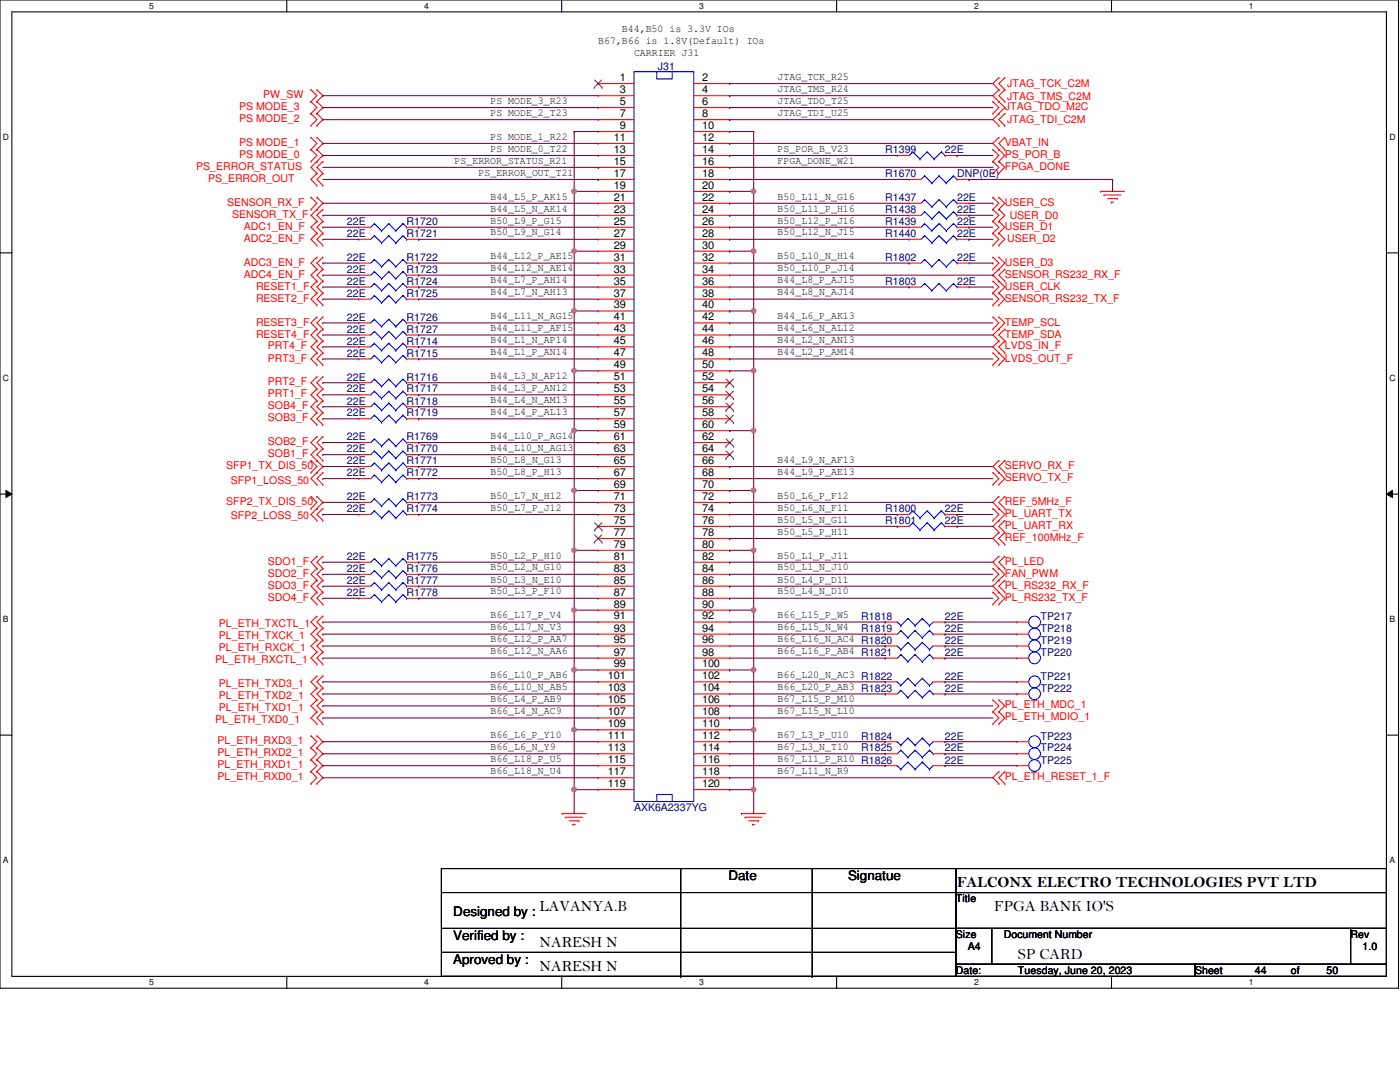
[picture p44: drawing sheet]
<svg xmlns="http://www.w3.org/2000/svg" width="279mm" height="216mm" viewBox="0 0 279 216" stroke-linecap="round" stroke-linejoin="round" font-family="sans-serif">
<defs><g id="words">
<g font-size="3.1">
<text x="191" y="177">FALCONX ELECTRO TECHNOLOGIES PVT LTD</text>
<text x="107.7" y="181.7">LAVANYA.B</text>
<text x="198.4" y="181.7">FPGA BANK IO'S</text>
<text x="107.7" y="188.9">NARESH N</text>
<text x="203.2" y="191.3">SP CARD</text>
<text x="107.7" y="193.7">NARESH N</text>
</g>
<g font-size="2.6">
<text x="145.4" y="175.7">Date</text>
<text x="169.2" y="175.7">Signatue</text>
<text x="90.5" y="182.8">Designed by :</text>
<text x="90.5" y="187.6">Verified by :</text>
<text x="90.5" y="192.4">Aproved by :</text>
</g>
<g font-size="2.2">
<text x="123.7" y="16.2">1</text>
<text x="140.1" y="16.2">2</text>
<text x="123.7" y="18.6">3</text>
<text x="123.7" y="21">5</text>
<text x="123.7" y="23.4">7</text>
<text x="140.1" y="18.6">4</text>
<text x="140.1" y="21">6</text>
<text x="140.1" y="23.4">8</text>
<text x="122.5" y="28.1">11</text>
<text x="123.7" y="25.7">9</text>
<text x="140.1" y="25.7">10</text>
<text x="140.1" y="28.1">12</text>
<text x="122.5" y="30.5">13</text>
<text x="122.5" y="32.9">15</text>
<text x="122.5" y="35.3">17</text>
<text x="140.1" y="30.5">14</text>
<text x="140.1" y="32.9">16</text>
<text x="140.1" y="35.3">18</text>
<text x="122.5" y="37.7">19</text>
<text x="122.5" y="40">21</text>
<text x="140.1" y="37.7">20</text>
<text x="140.1" y="40">22</text>
<text x="122.5" y="42.5">23</text>
<text x="122.5" y="44.8">25</text>
<text x="122.5" y="47.2">27</text>
<text x="140.1" y="42.5">24</text>
<text x="140.1" y="44.8">26</text>
<text x="140.1" y="47.2">28</text>
<text x="122.5" y="49.6">29</text>
<text x="122.5" y="52">31</text>
<text x="140.1" y="49.6">30</text>
<text x="140.1" y="52">32</text>
<text x="122.5" y="54.4">33</text>
<text x="122.5" y="56.8">35</text>
<text x="122.5" y="59.2">37</text>
<text x="140.1" y="54.4">34</text>
<text x="140.1" y="56.8">36</text>
<text x="140.1" y="59.2">38</text>
<text x="122.5" y="61.6">39</text>
<text x="122.5" y="63.9">41</text>
<text x="140.1" y="61.6">40</text>
<text x="140.1" y="63.9">42</text>
<text x="122.5" y="66.3">43</text>
<text x="122.5" y="68.7">45</text>
<text x="122.5" y="71.1">47</text>
<text x="140.1" y="66.3">44</text>
<text x="140.1" y="68.7">46</text>
<text x="140.1" y="71.1">48</text>
<text x="122.5" y="73.5">49</text>
<text x="122.5" y="75.9">51</text>
<text x="140.1" y="73.5">50</text>
<text x="140.1" y="75.9">52</text>
<text x="122.5" y="78.3">53</text>
<text x="122.5" y="80.6">55</text>
<text x="122.5" y="83.1">57</text>
<text x="140.1" y="78.3">54</text>
<text x="140.1" y="80.6">56</text>
<text x="140.1" y="83.1">58</text>
<text x="122.5" y="85.4">59</text>
<text x="122.5" y="87.8">61</text>
<text x="140.1" y="85.4">60</text>
<text x="140.1" y="87.8">62</text>
<text x="122.5" y="90.2">63</text>
<text x="122.5" y="92.6">65</text>
<text x="122.5" y="95">67</text>
<text x="140.1" y="90.2">64</text>
<text x="140.1" y="92.6">66</text>
<text x="140.1" y="95">68</text>
<text x="122.5" y="97.4">69</text>
<text x="122.5" y="99.7">71</text>
<text x="140.1" y="97.4">70</text>
<text x="140.1" y="99.7">72</text>
<text x="122.5" y="102.2">73</text>
<text x="122.5" y="104.5">75</text>
<text x="122.5" y="106.9">77</text>
<text x="140.1" y="102.2">74</text>
<text x="140.1" y="104.5">76</text>
<text x="140.1" y="106.9">78</text>
<text x="122.5" y="109.3">79</text>
<text x="122.5" y="111.7">81</text>
<text x="140.1" y="109.3">80</text>
<text x="140.1" y="111.7">82</text>
<text x="122.5" y="114.1">83</text>
<text x="122.5" y="116.5">85</text>
<text x="122.5" y="118.9">87</text>
<text x="140.1" y="114.1">84</text>
<text x="140.1" y="116.5">86</text>
<text x="140.1" y="118.9">88</text>
<text x="122.5" y="121.2">89</text>
<text x="122.5" y="123.6">91</text>
<text x="140.1" y="121.2">90</text>
<text x="140.1" y="123.6">92</text>
<text x="122.5" y="126">93</text>
<text x="122.5" y="128.4">95</text>
<text x="122.5" y="130.8">97</text>
<text x="140.1" y="126">94</text>
<text x="140.1" y="128.4">96</text>
<text x="140.1" y="130.8">98</text>
<text x="121.3" y="135.6">101</text>
<text x="121.3" y="138">103</text>
<text x="122.5" y="133.2">99</text>
<text x="140.1" y="133.2">100</text>
<text x="140.1" y="135.6">102</text>
<text x="140.1" y="138">104</text>
<text x="121.3" y="140.3">105</text>
<text x="121.3" y="142.7">107</text>
<text x="140.1" y="140.3">106</text>
<text x="140.1" y="142.7">108</text>
<text x="121.3" y="145.1">109</text>
<text x="121.3" y="147.5">111</text>
<text x="121.3" y="149.9">113</text>
<text x="140.1" y="145.1">110</text>
<text x="140.1" y="147.5">112</text>
<text x="140.1" y="149.9">114</text>
<text x="121.3" y="152.3">115</text>
<text x="121.3" y="154.7">117</text>
<text x="140.1" y="152.3">116</text>
<text x="140.1" y="154.7">118</text>
<text x="121.3" y="157.1">119</text>
<text x="140.1" y="157.1">120</text>
</g>
<g font-size="2.1">
<text x="119.4" y="8.8">B67,B66 is 1.8V(Default) IOs</text>
<text x="124.1" y="6.4">B44,B50 is 3.3V IOs</text>
<text x="126.5" y="11.2">CARRIER J31</text>
<text x="155.2" y="16">JTAG_TCK_R25</text>
<text x="97.9" y="20.7">PS MODE_3_R23</text>
<text x="97.9" y="23.1">PS MODE_2_T23</text>
<text x="155.2" y="18.3">JTAG_TMS_R24</text>
<text x="155.2" y="20.7">JTAG_TDO_T25</text>
<text x="155.2" y="23.1">JTAG_TDI_U25</text>
<text x="97.9" y="27.9">PS MODE_1_R22</text>
<text x="90.7" y="32.7">PS_ERROR_STATUS_R21</text>
<text x="95.5" y="35.1">PS_ERROR_OUT_T21</text>
<text x="97.9" y="30.3">PS MODE_0_T22</text>
<text x="155.2" y="30.3">PS_POR_B_V23</text>
<text x="155.2" y="32.7">FPGA_DONE_W21</text>
<text x="97.9" y="39.8">B44_L5_P_AK15</text>
<text x="155.2" y="39.8">B50_L11_N_G16</text>
<text x="97.9" y="42.2">B44_L5_N_AK14</text>
<text x="97.9" y="44.6">B50_L9_P_G15</text>
<text x="97.9" y="47">B50_L9_N_G14</text>
<text x="155.2" y="42.2">B50_L11_P_H16</text>
<text x="155.2" y="44.6">B50_L12_P_J16</text>
<text x="155.2" y="47">B50_L12_N_J15</text>
<text x="97.9" y="51.8">B44_L12_P_AE15</text>
<text x="155.2" y="51.8">B50_L10_N_H14</text>
<text x="97.9" y="54.1">B44_L12_N_AE14</text>
<text x="97.9" y="56.6">B44_L7_P_AH14</text>
<text x="97.9" y="58.9">B44_L7_N_AH13</text>
<text x="155.2" y="56.6">B44_L8_P_AJ15</text>
<text x="155.2" y="54.1">B50_L10_P_J14</text>
<text x="155.2" y="58.9">B44_L8_N_AJ14</text>
<text x="97.9" y="63.7">B44_L11_N_AG15</text>
<text x="155.2" y="63.7">B44_L6_P_AK13</text>
<text x="97.9" y="66.1">B44_L11_P_AF15</text>
<text x="97.9" y="68.5">B44_L1_N_AP14</text>
<text x="97.9" y="70.9">B44_L1_P_AN14</text>
<text x="155.2" y="66.1">B44_L6_N_AL12</text>
<text x="155.2" y="70.9">B44_L2_P_AM14</text>
<text x="155.2" y="68.5">B44_L2_N_AN13</text>
<text x="97.9" y="75.6">B44_L3_N_AP12</text>
<text x="97.9" y="78">B44_L3_P_AN12</text>
<text x="97.9" y="80.4">B44_L4_N_AM13</text>
<text x="97.9" y="82.8">B44_L4_P_AL13</text>
<text x="97.9" y="87.6">B44_L10_P_AG14</text>
<text x="97.9" y="90">B44_L10_N_AG13</text>
<text x="97.9" y="92.4">B50_L8_N_G13</text>
<text x="97.9" y="94.7">B50_L8_P_H13</text>
<text x="155.2" y="92.4">B44_L9_N_AF13</text>
<text x="155.2" y="94.7">B44_L9_P_AE13</text>
<text x="97.9" y="99.5">B50_L7_N_H12</text>
<text x="97.9" y="101.9">B50_L7_P_J12</text>
<text x="155.2" y="99.5">B50_L6_P_F12</text>
<text x="155.2" y="101.9">B50_L6_N_F11</text>
<text x="155.2" y="104.3">B50_L5_N_G11</text>
<text x="155.2" y="106.7">B50_L5_P_H11</text>
<text x="97.9" y="111.5">B50_L2_P_H10</text>
<text x="97.9" y="113.8">B50_L2_N_G10</text>
<text x="155.2" y="113.8">B50_L1_N_J10</text>
<text x="155.2" y="111.5">B50_L1_P_J11</text>
<text x="97.9" y="116.2">B50_L3_N_E10</text>
<text x="97.9" y="118.6">B50_L3_P_F10</text>
<text x="155.2" y="118.6">B50_L4_N_D10</text>
<text x="155.2" y="116.2">B50_L4_P_D11</text>
<text x="97.9" y="123.4">B66_L17_P_V4</text>
<text x="97.9" y="125.8">B66_L17_N_V3</text>
<text x="155.2" y="123.4">B66_L15_P_W5</text>
<text x="155.2" y="125.8">B66_L15_N_W4</text>
<text x="97.9" y="128.2">B66_L12_P_AA7</text>
<text x="97.9" y="130.6">B66_L12_N_AA6</text>
<text x="155.2" y="128.2">B66_L16_N_AC4 R1820</text>
<text x="155.2" y="130.6">B66_L16_P_AB4 R1821</text>
<text x="97.9" y="135.3">B66_L10_P_AB6</text>
<text x="97.9" y="137.7">B66_L10_N_AB5</text>
<text x="155.2" y="137.7">B66_L20_P_AB3 R1823</text>
<text x="155.2" y="135.3">B66_L20_N_AC3 R1822</text>
<text x="97.9" y="140.1">B66_L4_P_AB9</text>
<text x="97.9" y="142.5">B66_L4_N_AC9</text>
<text x="155.2" y="142.5">B67_L15_N_L10</text>
<text x="155.2" y="140.1">B67_L15_P_M10</text>
<text x="97.9" y="147.3">B66_L6_P_Y10</text>
<text x="97.9" y="149.6">B66_L6_N_Y9</text>
<text x="155.2" y="147.3">B67_L3_P_U10</text>
<text x="155.2" y="149.6">B67_L3_N_T10</text>
<text x="97.9" y="152.1">B66_L18_P_U5</text>
<text x="97.9" y="154.4">B66_L18_N_U4</text>
<text x="155.2" y="154.4">B67_L11_N_R9</text>
<text x="155.2" y="152.1">B67_L11_P_R10 R1826</text>
<text x="190.8" y="180">Title</text>
<text x="190.8" y="187.2">Size</text>
<text x="193.1" y="189.6">A4</text>
<text x="200.3" y="187.2">Document Number</text>
<text x="269.5" y="187.2">Rev</text>
<text x="271.9" y="189.6">1.0</text>
<text x="190.8" y="194.4">Date:</text>
<text x="203.2" y="194.4">Tuesday, June 20, 2023</text>
<text x="238.5" y="194.4">Sheet</text>
<text x="250.4" y="194.4">44</text>
<text x="257.6" y="194.4">of</text>
<text x="264.8" y="194.4">50</text>
</g>
<g font-size="2.1" fill="#000080">
<text x="131.3" y="13.9">J31</text>
<text x="176.7" y="35.3">R1670</text>
<text x="176.7" y="30.6">R1399</text>
<text x="188.6" y="30.6">22E</text>
<text x="191" y="35.3">DNP(0E)</text>
<text x="176.7" y="40.1">R1437</text>
<text x="191" y="40.1">22E</text>
<text x="69.2" y="44.9">22E</text>
<text x="69.2" y="47.3">22E</text>
<text x="81.2" y="44.9">R1720</text>
<text x="81.2" y="47.3">R1721</text>
<text x="176.7" y="42.5">R1438</text>
<text x="176.7" y="44.9">R1439</text>
<text x="176.7" y="47.3">R1440</text>
<text x="191" y="42.5">22E</text>
<text x="191" y="44.9">22E</text>
<text x="191" y="47.3">22E</text>
<text x="69.2" y="52.1">22E</text>
<text x="81.2" y="52.1">R1722</text>
<text x="176.7" y="52.1">R1802</text>
<text x="191" y="52.1">22E</text>
<text x="69.2" y="54.4">22E</text>
<text x="69.2" y="56.9">22E</text>
<text x="69.2" y="59.2">22E</text>
<text x="81.2" y="54.4">R1723</text>
<text x="81.2" y="56.9">R1724</text>
<text x="81.2" y="59.2">R1725</text>
<text x="176.7" y="56.9">R1803</text>
<text x="191" y="56.9">22E</text>
<text x="69.2" y="64">22E</text>
<text x="81.2" y="64">R1726</text>
<text x="69.2" y="68.8">22E</text>
<text x="69.2" y="71.2">22E</text>
<text x="69.2" y="66.4">22E</text>
<text x="81.2" y="68.8">R1714</text>
<text x="81.2" y="71.2">R1715</text>
<text x="81.2" y="66.4">R1727</text>
<text x="69.2" y="75.9">22E</text>
<text x="81.2" y="75.9">R1716</text>
<text x="69.2" y="78.3">22E</text>
<text x="69.2" y="80.7">22E</text>
<text x="69.2" y="83.1">22E</text>
<text x="81.2" y="78.3">R1717</text>
<text x="81.2" y="80.7">R1718</text>
<text x="81.2" y="83.1">R1719</text>
<text x="69.2" y="87.9">22E</text>
<text x="81.2" y="87.9">R1769</text>
<text x="69.2" y="90.3">22E</text>
<text x="69.2" y="92.7">22E</text>
<text x="69.2" y="95">22E</text>
<text x="81.2" y="90.3">R1770</text>
<text x="81.2" y="92.7">R1771</text>
<text x="81.2" y="95">R1772</text>
<text x="69.2" y="99.8">22E</text>
<text x="81.2" y="99.8">R1773</text>
<text x="69.2" y="102.2">22E</text>
<text x="81.2" y="102.2">R1774</text>
<text x="176.7" y="102.2">R1800</text>
<text x="176.7" y="104.6">R1801</text>
<text x="188.6" y="102.2">22E</text>
<text x="188.6" y="104.6">22E</text>
<text x="69.2" y="111.8">22E</text>
<text x="81.2" y="111.8">R1775</text>
<text x="69.2" y="116.5">22E</text>
<text x="69.2" y="118.9">22E</text>
<text x="69.2" y="114.1">22E</text>
<text x="81.2" y="116.5">R1777</text>
<text x="81.2" y="118.9">R1778</text>
<text x="81.2" y="114.1">R1776</text>
<text x="171.9" y="123.7">R1818</text>
<text x="188.6" y="123.7">22E</text>
<text x="207.7" y="123.7">TP217</text>
<text x="171.9" y="126.1">R1819</text>
<text x="188.6" y="126.1">22E</text>
<text x="188.6" y="128.5">22E</text>
<text x="188.6" y="130.9">22E</text>
<text x="207.7" y="126.1">TP218</text>
<text x="207.7" y="128.5">TP219</text>
<text x="207.7" y="130.9">TP220</text>
<text x="188.6" y="135.6">22E</text>
<text x="207.7" y="135.6">TP221</text>
<text x="188.6" y="138">22E</text>
<text x="207.7" y="138">TP222</text>
<text x="171.9" y="147.6">R1824</text>
<text x="171.9" y="149.9">R1825</text>
<text x="188.6" y="147.6">22E</text>
<text x="188.6" y="149.9">22E</text>
<text x="207.7" y="147.6">TP223</text>
<text x="207.7" y="149.9">TP224</text>
<text x="188.6" y="152.4">22E</text>
<text x="207.7" y="152.4">TP225</text>
<text x="126.5" y="161.9">AXK6A2337YG</text>
</g>
<g font-size="2.1" fill="#f00">
<text x="201" y="17.4">JTAG_TCK_C2M</text>
<text x="47.8" y="22">PS MODE_3</text>
<text x="52.5" y="19.6">PW_SW</text>
<text x="200.5" y="22">JTAG_TDO_M2C</text>
<text x="201" y="19.9">JTAG_TMS_C2M</text>
<text x="47.8" y="29.2">PS MODE_1</text>
<text x="47.8" y="24.4">PS MODE_2</text>
<text x="200.5" y="29.2">VBAT_IN</text>
<text x="201" y="24.6">JTAG_TDI_C2M</text>
<text x="39.2" y="33.9">PS_ERROR_STATUS</text>
<text x="47.8" y="31.5">PS MODE_0</text>
<text x="200.5" y="33.9">FPGA_DONE</text>
<text x="200.5" y="31.5">PS_POR_B</text>
<text x="41.5" y="36.3">PS_ERROR_OUT</text>
<text x="45.3" y="41.1">SENSOR_RX_F</text>
<text x="200.5" y="41.1">USER_CS</text>
<text x="46.3" y="43.5">SENSOR_TX_F</text>
<text x="48.7" y="45.8">ADC1_EN_F</text>
<text x="200.5" y="45.8">USER_D1</text>
<text x="201.5" y="43.7">USER_D0</text>
<text x="48.7" y="48.3">ADC2_EN_F</text>
<text x="48.7" y="53">ADC3_EN_F</text>
<text x="200.5" y="53">USER_D3</text>
<text x="201" y="48.3">USER_D2</text>
<text x="48.7" y="55.4">ADC4_EN_F</text>
<text x="51.1" y="57.8">RESET1_F</text>
<text x="200.5" y="55.4">SENSOR_RS232_RX_F</text>
<text x="200.5" y="57.8">USER_CLK</text>
<text x="51.1" y="60.2">RESET2_F</text>
<text x="51.1" y="65">RESET3_F</text>
<text x="200.5" y="60.2">SENSOR_RS232_TX_F</text>
<text x="200.5" y="65">TEMP_SCL</text>
<text x="51.1" y="67.4">RESET4_F</text>
<text x="53.5" y="69.7">PRT4_F</text>
<text x="200.5" y="67.4">TEMP_SDA</text>
<text x="200.5" y="69.7">LVDS_IN_F</text>
<text x="53.5" y="72.1">PRT3_F</text>
<text x="53.5" y="76.9">PRT2_F</text>
<text x="200.5" y="72.1">LVDS_OUT_F</text>
<text x="53.5" y="81.7">SOB4_F</text>
<text x="53.5" y="79.3">PRT1_F</text>
<text x="53.5" y="84.1">SOB3_F</text>
<text x="53.5" y="88.9">SOB2_F</text>
<text x="45.1" y="93.6">SFP1_TX_DIS_50</text>
<text x="53.5" y="91.2">SOB1_F</text>
<text x="200.5" y="93.6">SERVO_RX_F</text>
<text x="45.1" y="100.8">SFP2_TX_DIS_50</text>
<text x="46.1" y="96.5">SFP1_LOSS_50</text>
<text x="200.5" y="96">SERVO_TX_F</text>
<text x="200.5" y="100.8">REF_5MHz_F</text>
<text x="46.1" y="103.6">SFP2_LOSS_50</text>
<text x="200.5" y="107.9">REF_100MHz_F</text>
<text x="200.5" y="105.5">PL_UART_RX</text>
<text x="200.5" y="103.2">PL_UART_TX</text>
<text x="53.5" y="112.7">SDO1_F</text>
<text x="200.5" y="112.7">PL_LED</text>
<text x="53.5" y="115.1">SDO2_F</text>
<text x="53.5" y="117.5">SDO3_F</text>
<text x="53.5" y="119.9">SDO4_F</text>
<text x="200.5" y="115.1">FAN_PWM</text>
<text x="200.5" y="119.9">PL_RS232_TX_F</text>
<text x="200.5" y="117.5">PL_RS232_RX_F</text>
<text x="43.7" y="125.1">PL_ETH_TXCTL_1</text>
<text x="43.7" y="129.9">PL_ETH_RXCK_1</text>
<text x="43.7" y="127.5">PL_ETH_TXCK_1</text>
<text x="43" y="132.3">PL_ETH_RXCTL_1</text>
<text x="43.7" y="137.1">PL_ETH_TXD3_1</text>
<text x="43.7" y="139.4">PL_ETH_TXD2_1</text>
<text x="43.7" y="141.9">PL_ETH_TXD1_1</text>
<text x="200.5" y="141.4">PL_ETH_MDC_1</text>
<text x="200.5" y="143.8">PL_ETH_MDIO_1</text>
<text x="43" y="144.2">PL_ETH_TXD0_1</text>
<text x="43.4" y="148.5">PL_ETH_RXD3_1</text>
<text x="43.4" y="150.9">PL_ETH_RXD2_1</text>
<text x="43.4" y="153.3">PL_ETH_RXD1_1</text>
<text x="43.4" y="155.7">PL_ETH_RXD0_1</text>
<text x="200.5" y="155.7">PL_ETH_RESET_1_F</text>
</g>
<g font-size="1.7">
<text x="29.8" y="1.8">5</text>
<text x="84.7" y="1.8">4</text>
<text x="139.5" y="1.8">3</text>
<text x="194.4" y="1.8">2</text>
<text x="249.3" y="1.8">1</text>
<text x=".6" y="27.9">D</text>
<text x="277.3" y="27.9">D</text>
<text x=".6" y="76">C</text>
<text x="277.3" y="76">C</text>
<text x=".6" y="124.2">B</text>
<text x="277.3" y="124.2">B</text>
<text x=".6" y="172.3">A</text>
<text x="277.3" y="172.3">A</text>
<text x="29.8" y="196.6">5</text>
<text x="84.7" y="196.6">4</text>
<text x="139.5" y="196.6">3</text>
<text x="194.4" y="196.6">2</text>
<text x="249.3" y="196.6">1</text>
</g>
</g></defs>
<path d="M0 0h279.1v197.2h-279.1zM2.4 2.4h274.3v192.4h-274.3z" fill="none" stroke="#000" stroke-width=".21"/>
<g fill="#fff">
<path d="M29.8 .3h.9v1.9h-.9z"/>
<path d="M29.8 195.1h.9v1.9h-.9z"/>
</g>
<path d="M57.2 0v2.4M57.2 194.8v2.4" fill="none" stroke="#000" stroke-width=".21"/>
<g fill="#fff">
<path d="M84.7 .3h.9v1.9h-.9z"/>
<path d="M84.7 195.1h.9v1.9h-.9z"/>
</g>
<path d="M112.1 0v2.4M112.1 194.8v2.4" fill="none" stroke="#000" stroke-width=".21"/>
<g fill="#fff">
<path d="M139.5 .3h1v1.9h-1z"/>
<path d="M139.5 195.1h1v1.9h-1z"/>
</g>
<path d="M167 0v2.4M167 194.8v2.4" fill="none" stroke="#000" stroke-width=".21"/>
<g fill="#fff">
<path d="M194.4 .3h.9v1.9h-.9z"/>
<path d="M194.4 195.1h.9v1.9h-.9z"/>
</g>
<path d="M221.8 0v2.4M221.8 194.8v2.4" fill="none" stroke="#000" stroke-width=".21"/>
<g fill="#fff">
<path d="M249.3 .3h.9v1.9h-.9z"/>
<path d="M249.3 195.1h.9v1.9h-.9z"/>
<path d="M.6 26.4h1.2v1.9h-1.2z"/>
<path d="M277.3 26.4h1.2v1.9h-1.2z"/>
<path d="M.6 74.5h1.2v1.9h-1.2z"/>
<path d="M277.3 74.5h1.2v1.9h-1.2z"/>
</g>
<path d="M0 50.5h2.4M276.7 50.5h2.4" fill="none" stroke="#000" stroke-width=".21"/>
<g fill="#fff">
<path d="M.6 122.6h1.1v1.9h-1.1z"/>
<path d="M277.3 122.6h1.1v1.9h-1.1z"/>
</g>
<path d="M0 98.6h2.4M276.7 98.6h2.4" fill="none" stroke="#000" stroke-width=".21"/>
<path d="M1.2 97.9l1.2 .7-1.2 .7zM276.7 98.6l1.2-.7v1.4z" fill="#000"/>
<path d="M1.2 97.9l1.2 .7-1.2 .7zM276.7 98.6l1.2-.7v1.4z" fill="none" stroke="#000" stroke-width=".2"/>
<g fill="#fff">
<path d="M.6 170.7h1.1v1.9h-1.1z"/>
<path d="M277.3 170.7h1.1v1.9h-1.1z"/>
</g>
<g fill="none" stroke="#000" stroke-width=".21">
<path d="M0 146.7h2.4M276.7 146.7h2.4M88.1 173.3h102.7v21.5h-102.7zM88.1 178.1h102.7M135.8 173.3v21.5M162.1 173.3v21.5M190.8 173.3h85.9v4.8h-85.9zM190.8 178.1h85.9v7.2h-85.9zM190.8 178.1h.1M88.1 185.3h102.7M88.1 190h102.7M135.8 194.8h.1"/>
<path d="M162.1 194.8h.1M190.8 185.3h7.1v7.1h-7.1zM190.8 192.4h47.7v2.4h-47.7zM190.8 185.3h.1M190.8 190h.1M197.9 185.3h71.6v7.1h-71.6zM238.5 192.4h38.2v2.4h-38.2zM269.5 185.3h7.2v7.1h-7.2z"/>
</g>
<g fill="none" stroke="#f00" stroke-width=".21">
<path d="M62.1 17.9h.1M62.1 17.9l1.1 1.2-1.1 1.2M63.2 17.9h.1M63.2 17.9l1.2 1.2-1.2 1.2M119.4 16.7h.1M119.4 19.1h.1M119.4 16.7h7.1M119.4 19.1h7.1M138.5 16.7h7.1M138.5 19.1h7.1M145.6 16.7h.1M145.6 19.1h.1"/>
<path d="M199.3 17.9h.1M199.3 15.5h.1M199.3 17.9l-1.1 1.2 1.1 1.2M199.3 15.5l-1.1 1.2 1.1 1.2M200.5 17.9h.1M200.5 15.5h.1M200.5 17.9l-1.2 1.2 1.2 1.2M200.5 15.5l-1.2 1.2 1.2 1.2M62.1 29.8h.1M62.1 32.2h.1M62.1 27.4h.1M62.1 22.6h.1"/>
<path d="M62.1 25.1h.1M62.1 20.3h.1M62.1 39.4h.1M62.1 29.8l1.1 1.2-1.1 1.2M62.1 27.4l1.1 1.2-1.1 1.2M62.1 22.6l1.1 1.3-1.1 1.2M62.1 20.3l1.1 1.2-1.1 1.1M62.1 39.4l1.1 1.2-1.1 1.2M63.2 32.2h.1M63.2 29.8h.1M63.2 27.4h.1M63.2 25.1h.1"/>
<path d="M63.2 22.6h.1M63.2 20.3h.1M63.2 39.4h.1M63.2 34.6h.1M63.2 37h.1M63.2 29.8l1.2 1.2-2.3 2.4 1.1 1.2M63.2 27.4l1.2 1.2-1.2 1.2M63.2 22.6l1.2 1.3-1.2 1.2M63.2 20.3l1.2 1.2-1.2 1.1M63.2 39.4l1.2 1.2-1.2 1.2M63.2 34.6l-1.1 1.2 1.1 1.2M64.4 32.2h.1"/>
<path d="M64.4 34.6h.1M64.4 37h.1M64.4 32.2l-1.2 1.2 1.2 1.2M64.4 34.6l-1.2 1.2 1.2 1.2M119.4 21.5h.1M119.4 23.9h.1M119.4 26.2h.1M119.4 28.6h.1M119.4 31h.1M119.4 33.4h.1M119.4 35.8h.1M119.4 38.2h.1"/>
<path d="M119.4 38.2h7.1M119.4 21.5h7.1M119.4 23.9h7.1M119.4 26.2h7.1M119.4 28.6h7.1M119.4 31h7.1M119.4 33.4h7.1M119.4 35.8h7.1M138.5 38.2h7.1M138.5 21.5h7.1M138.5 23.9h7.1M138.5 26.2h7.1"/>
<path d="M138.5 28.6h7.1M138.5 31h7.1M138.5 33.4h7.1M138.5 35.8h7.1M145.6 21.5h.1M145.6 23.9h.1M145.6 26.2h.1M145.6 28.6h.1M145.6 31h.1M145.6 33.4h.1M145.6 35.8h.1M145.6 38.2h.1"/>
<path d="M179.1 31h.1M179.1 31h2.3M181.4 35.8h.1M181.4 35.8h2.4M188.6 31h2.4M191 31h.1M191 35.8h2.4M193.4 35.8h.1M198.2 34.6h.1M198.2 32.2h.1M198.2 29.8h.1M198.2 39.4h.1"/>
<path d="M198.2 22.6h.1M198.2 20.3h.1M198.2 32.2l1.1 1.2-1.1 1.2M198.2 29.8l1.1 1.2-1.1 1.2M198.2 39.4l1.1 1.2-1.1 1.2M198.2 20.3l1.1 1.2-1.1 1.1M199.3 20.3h.1M199.3 22.6h.1M199.3 25.1h.1M199.3 34.6h.1M199.3 32.2h.1M199.3 27.4h.1"/>
<path d="M199.3 29.8h.1M199.3 39.4h.1M199.3 22.6l-1.1 1.3 1.1 1.2M199.3 32.2l1.2 1.2-1.2 1.2M199.3 27.4l-1.1 1.2 1.1 1.2M199.3 29.8l1.2 1.2-1.2 1.2M199.3 39.4l1.2 1.2-1.2 1.2M199.3 20.3l1.2 1.2-1.2 1.1M200.5 20.3h.1M200.5 25.1h.1M200.5 22.6h.1M200.5 29.8h.1"/>
<path d="M200.5 27.4h.1M200.5 22.6l-1.2 1.3 1.2 1.2M200.5 27.4l-1.2 1.2 1.2 1.2M219.6 38.2h.1M219.6 38.2h4.8M220.3 38.9h.1M220.3 38.9h3.4M221.1 39.6h1.9M223 39.6h.1M62.1 41.8h.1M63.2 41.8h.1M63.2 44.2h.1"/>
<path d="M63.2 46.5h.1M63.2 48.9h.1M63.2 51.3h.1M63.2 53.7h.1M63.2 56.1h.1M63.2 58.5h.1M63.2 41.8l-1.1 1.2 1.1 1.2M63.2 44.2l-1.1 1.1 1.1 1.2M63.2 46.5l-1.1 1.3 1.1 1.1M63.2 51.3l-1.1 1.2 1.1 1.2M63.2 53.7l-1.1 1.2 1.1 1.2M63.2 56.1l-1.1 1.2 1.1 1.2"/>
<path d="M63.2 58.5l-1.1 1.2 1.1 1.2M64.4 41.8h.1M64.4 44.2h.1M64.4 46.5h.1M64.4 48.9h.1M64.4 51.3h.1M64.4 53.7h.1M64.4 56.1h.1M64.4 58.5h.1M64.4 41.8l-1.2 1.2 1.2 1.2M64.4 44.2l-1.2 1.1 1.2 1.2M64.4 46.5l-1.2 1.3 1.2 1.1"/>
<path d="M64.4 51.3l-1.2 1.2 1.2 1.2M64.4 53.7l-1.2 1.2 1.2 1.2M64.4 56.1l-1.2 1.2 1.2 1.2M64.4 58.5l-1.2 1.2 1.2 1.2M71.6 52.5h.1M71.6 54.9h.1M71.6 45.3h.1M71.6 47.8h.1M71.6 57.3h.1M71.6 59.7h.1M71.6 52.5h2.4M71.6 57.3h2.4"/>
<path d="M71.6 54.9h2.4M71.6 45.3h2.4M71.6 47.8h2.4M71.6 59.7h2.4M81.2 52.5h2.4M81.2 57.3h2.4M81.2 54.9h2.4M81.2 45.3h2.4M81.2 47.8h2.4M81.2 59.7h2.4M83.6 52.5h.1M83.6 54.9h.1"/>
<path d="M83.6 45.3h.1M83.6 47.8h.1M83.6 57.3h.1M83.6 59.7h.1M119.4 40.6h.1M119.4 43h.1M119.4 45.3h.1M119.4 47.8h.1M119.4 50.1h.1M119.4 52.5h.1M119.4 54.9h.1M119.4 57.3h.1"/>
<path d="M119.4 59.7h.1M119.4 52.5h7.1M119.4 40.6h7.1M119.4 57.3h7.1M119.4 54.9h7.1M119.4 43h7.1M119.4 45.3h7.1M119.4 47.8h7.1M119.4 50.1h7.1M119.4 59.7h7.1M138.5 52.5h7.1M138.5 40.6h7.1"/>
<path d="M138.5 57.3h7.1M138.5 54.9h7.1M138.5 43h7.1M138.5 45.3h7.1M138.5 47.8h7.1M138.5 50.1h7.1M138.5 59.7h7.1M145.6 40.6h.1M145.6 43h.1M145.6 45.3h.1M145.6 47.8h.1M145.6 50.1h.1"/>
<path d="M145.6 52.5h.1M145.6 54.9h.1M145.6 57.3h.1M145.6 59.7h.1M181.4 40.6h.1M181.4 57.3h.1M181.4 43h.1M181.4 45.3h.1M181.4 47.8h.1M181.4 52.5h.1M181.4 52.5h2.4M181.4 40.6h2.4"/>
<path d="M181.4 57.3h2.4M181.4 43h2.4M181.4 45.3h2.4M181.4 47.8h2.4M191 52.5h2.4M191 40.6h2.4M191 57.3h2.4M191 43h2.4M191 45.3h2.4M191 47.8h2.4M193.4 40.6h.1M193.4 57.3h.1"/>
<path d="M193.4 43h.1M193.4 45.3h.1M193.4 47.8h.1M193.4 52.5h.1M198.2 58.5h.1M198.2 41.8h.1M198.2 44.2h.1M198.2 46.5h.1M198.2 48.9h.1M198.2 51.3h.1M198.2 53.7h.1M198.2 56.1h.1"/>
<path d="M198.2 58.5l1.1 1.2-1.1 1.2M198.2 41.8l1.1 1.2-1.1 1.2M198.2 44.2l1.1 1.1-1.1 1.2M198.2 46.5l1.1 1.3-1.1 1.1M198.2 51.3l1.1 1.2-1.1 1.2M198.2 56.1l1.1 1.2-1.1 1.2M199.3 58.5h.1M199.3 41.8h.1M199.3 44.2h.1M199.3 46.5h.1M199.3 48.9h.1M199.3 51.3h.1"/>
<path d="M199.3 53.7h.1M199.3 56.1h.1M199.3 58.5l1.2 1.2-1.2 1.2M199.3 41.8l1.2 1.2-1.2 1.2M199.3 44.2l1.2 1.1-1.2 1.2M199.3 46.5l1.2 1.3-1.2 1.1M199.3 51.3l1.2 1.2-1.2 1.2M199.3 53.7l-1.1 1.2 2.3 2.4-1.2 1.2M200.5 56.1h.1M200.5 53.7h.1M200.5 53.7l-1.2 1.2 1.2 1.2M221.8 40.3h.1"/>
<path d="M221.8 40.3h.4M63.2 60.9h.1M63.2 63.2h.1M63.2 65.7h.1M63.2 68h.1M63.2 80h.1M63.2 70.4h.1M63.2 72.8h.1M63.2 75.2h.1M63.2 77.6h.1M63.2 63.2l-1.1 1.2 1.1 1.3M63.2 65.7l-1.1 1.1 1.1 1.2"/>
<path d="M63.2 80l-1.1 1.2 1.1 1.1M63.2 68l-1.1 1.2 1.1 1.2M63.2 70.4l-1.1 1.2 1.1 1.2M63.2 75.2l-1.1 1.2 1.1 1.2M63.2 77.6l-1.1 1.2 1.1 1.2M64.4 60.9h.1M64.4 63.2h.1M64.4 65.7h.1M64.4 68h.1M64.4 80h.1M64.4 70.4h.1M64.4 72.8h.1"/>
<path d="M64.4 75.2h.1M64.4 77.6h.1M64.4 63.2l-1.2 1.2 1.2 1.3M64.4 65.7l-1.2 1.1 1.2 1.2M64.4 80l-1.2 1.2 1.2 1.1M64.4 68l-1.2 1.2 1.2 1.2M64.4 70.4l-1.2 1.2 1.2 1.2M64.4 75.2l-1.2 1.2 1.2 1.2M64.4 77.6l-1.2 1.2 1.2 1.2M71.6 69.2h.1M71.6 71.6h.1M71.6 64.4h.1"/>
<path d="M71.6 66.8h.1M71.6 76.4h.1M71.6 78.8h.1M71.6 69.2h2.4M71.6 71.6h2.4M71.6 64.4h2.4M71.6 66.8h2.4M71.6 76.4h2.4M71.6 78.8h2.4M81.2 69.2h2.4M81.2 71.6h2.4M81.2 64.4h2.4"/>
<path d="M81.2 66.8h2.4M81.2 76.4h2.4M81.2 78.8h2.4M83.6 69.2h.1M83.6 71.6h.1M83.6 64.4h.1M83.6 66.8h.1M83.6 76.4h.1M83.6 78.8h.1M119.4 62.1h.1M119.4 64.4h.1M119.4 66.8h.1"/>
<path d="M119.4 69.2h.1M119.4 71.6h.1M119.4 74h.1M119.4 76.4h.1M119.4 78.8h.1M119.4 69.2h7.1M119.4 71.6h7.1M119.4 62.1h7.1M119.4 64.4h7.1M119.4 66.8h7.1M119.4 74h7.1M119.4 76.4h7.1"/>
<path d="M119.4 78.8h7.1M138.5 69.2h7.1M138.5 71.6h7.1M138.5 62.1h7.1M138.5 64.4h7.1M138.5 66.8h7.1M138.5 74h7.1M138.5 76.4h7.1M138.5 78.8h7.1M145.6 62.1h.1M145.6 64.4h.1M145.6 66.8h.1"/>
<path d="M145.6 69.2h.1M145.6 71.6h.1M145.6 74h.1M145.6 76.4h.1M145.6 78.8h.1M198.2 60.9h.1M198.2 65.7h.1M198.2 63.2h.1M198.2 72.8h.1M198.2 70.4h.1M198.2 63.2l1.1 1.2-1.1 1.3M198.2 70.4l1.1 1.2-1.1 1.2"/>
<path d="M199.3 65.7h.1M199.3 68h.1M199.3 60.9h.1M199.3 70.4h.1M199.3 63.2h.1M199.3 72.8h.1M199.3 65.7l-1.1 1.1 1.1 1.2M199.3 68l-1.1 1.2 1.1 1.2M199.3 63.2l1.2 1.2-1.2 1.3M199.3 70.4l1.2 1.2-1.2 1.2M200.5 68h.1M200.5 65.7h.1"/>
<path d="M200.5 70.4h.1M200.5 65.7l-1.2 1.1 1.2 1.2M200.5 68l-1.2 1.2 1.2 1.2M62.1 91.9h.1M62.1 94.3h.1M62.1 99.1h.1M62.1 91.9l1.1 1.2-1.1 1.2M62.1 99.1l1.1 1.1-1.1 1.3M63.2 82.3h.1M63.2 84.8h.1M63.2 87.1h.1M63.2 89.5h.1"/>
<path d="M63.2 91.9h.1M63.2 94.3h.1M63.2 96.7h.1M63.2 99.1h.1M63.2 82.3l-1.1 1.3 1.1 1.2M63.2 87.1l-1.1 1.2 1.1 1.2M63.2 89.5l-1.1 1.2 2.3 2.4-1.2 1.2M63.2 94.3l-1.1 1.2 1.1 1.2M63.2 99.1l1.2 1.1-1.2 1.3M64.4 82.3h.1M64.4 84.8h.1M64.4 87.1h.1"/>
<path d="M64.4 89.5h.1M64.4 91.9h.1M64.4 94.3h.1M64.4 96.7h.1M64.4 82.3l-1.2 1.3 1.2 1.2M64.4 87.1l-1.2 1.2 1.2 1.2M64.4 89.5l-1.2 1.2 1.2 1.2M64.4 94.3l-1.2 1.2 1.2 1.2M71.6 88.3h.1M71.6 90.7h.1M71.6 81.2h.1M71.6 93.1h.1"/>
<path d="M71.6 83.6h.1M71.6 95.5h.1M71.6 81.2h2.4M71.6 83.6h2.4M71.6 88.3h2.4M71.6 90.7h2.4M71.6 93.1h2.4M71.6 95.5h2.4M81.2 81.2h2.4M81.2 83.6h2.4M81.2 88.3h2.4M81.2 90.7h2.4"/>
<path d="M81.2 93.1h2.4M81.2 95.5h2.4M83.6 88.3h.1M83.6 90.7h.1M83.6 81.2h.1M83.6 93.1h.1M83.6 83.6h.1M83.6 95.5h.1M119.4 81.2h.1M119.4 83.6h.1M119.4 85.9h.1M119.4 88.3h.1"/>
<path d="M119.4 90.7h.1M119.4 93.1h.1M119.4 95.5h.1M119.4 97.9h.1M119.4 81.2h7.1M119.4 83.6h7.1M119.4 85.9h7.1M119.4 88.3h7.1M119.4 90.7h7.1M119.4 93.1h7.1M119.4 95.5h7.1M119.4 97.9h7.1"/>
<path d="M138.5 81.2h7.1M138.5 83.6h7.1M138.5 85.9h7.1M138.5 88.3h7.1M138.5 90.7h7.1M138.5 93.1h7.1M138.5 95.5h7.1M138.5 97.9h7.1M145.6 81.2h.1M145.6 83.6h.1M145.6 85.9h.1M145.6 88.3h.1"/>
<path d="M145.6 90.7h.1M145.6 93.1h.1M145.6 95.5h.1M145.6 97.9h.1M198.2 96.7h.1M198.2 94.3h.1M198.2 94.3l1.1 1.2-1.1 1.2M199.3 91.9h.1M199.3 94.3h.1M199.3 96.7h.1M199.3 99.1h.1M199.3 91.9l-1.1 1.2 1.1 1.2"/>
<path d="M199.3 94.3l1.2 1.2-1.2 1.2M199.3 99.1l-1.1 1.1 1.1 1.3M200.5 94.3h.1M200.5 91.9h.1M200.5 99.1h.1M200.5 91.9l-1.2 1.2 1.2 1.2M200.5 99.1l-1.2 1.1 1.2 1.3M62.1 101.5h.1M63.2 111h.1M63.2 113.4h.1M63.2 115.8h.1M63.2 118.2h.1"/>
<path d="M63.2 101.5h.1M63.2 103.8h.1M63.2 111l-1.1 1.2 1.1 1.2M63.2 113.4l-1.1 1.2 1.1 1.2M63.2 115.8l-1.1 1.2 1.1 1.2M63.2 118.2l-1.1 1.2 1.1 1.2M63.2 101.5l-1.1 1.2 1.1 1.1M64.4 111h.1M64.4 113.4h.1M64.4 115.8h.1M64.4 118.2h.1M64.4 101.5h.1"/>
<path d="M64.4 103.8h.1M64.4 111l-1.2 1.2 1.2 1.2M64.4 113.4l-1.2 1.2 1.2 1.2M64.4 115.8l-1.2 1.2 1.2 1.2M64.4 118.2l-1.2 1.2 1.2 1.2M64.4 101.5l-1.2 1.2 1.2 1.1M71.6 100.2h.1M71.6 102.7h.1M71.6 117h.1M71.6 119.4h.1M71.6 112.2h.1M71.6 114.6h.1"/>
<path d="M71.6 102.7h2.4M71.6 100.2h2.4M71.6 112.2h2.4M71.6 114.6h2.4M71.6 117h2.4M71.6 119.4h2.4M81.2 102.7h2.4M81.2 100.2h2.4M81.2 112.2h2.4M81.2 114.6h2.4M81.2 117h2.4M81.2 119.4h2.4"/>
<path d="M83.6 100.2h.1M83.6 102.7h.1M83.6 117h.1M83.6 119.4h.1M83.6 112.2h.1M83.6 114.6h.1M119.4 100.2h.1M119.4 102.7h.1M119.4 105h.1M119.4 107.4h.1M119.4 109.8h.1M119.4 112.2h.1"/>
<path d="M119.4 114.6h.1M119.4 117h.1M119.4 119.4h.1M119.4 102.7h7.1M119.4 100.2h7.1M119.4 105h7.1M119.4 107.4h7.1M119.4 109.8h7.1M119.4 112.2h7.1M119.4 114.6h7.1M119.4 117h7.1M119.4 119.4h7.1"/>
<path d="M138.5 102.7h7.1M138.5 100.2h7.1M138.5 105h7.1M138.5 107.4h7.1M138.5 109.8h7.1M138.5 112.2h7.1M138.5 114.6h7.1M138.5 117h7.1M138.5 119.4h7.1M145.6 100.2h.1M145.6 102.7h.1M145.6 105h.1"/>
<path d="M145.6 107.4h.1M145.6 109.8h.1M145.6 112.2h.1M145.6 114.6h.1M145.6 117h.1M145.6 119.4h.1M179.1 102.7h.1M179.1 105h.1M179.1 102.7h2.3M179.1 105h2.3M188.6 102.7h2.4M188.6 105h2.4"/>
<path d="M191 102.7h.1M191 105h.1M198.2 115.8h.1M198.2 113.4h.1M198.2 118.2h.1M198.2 103.8h.1M198.2 101.5h.1M198.2 113.4l1.1 1.2-1.1 1.2M198.2 118.2l1.1 1.2-1.1 1.2M198.2 101.5l1.1 1.2-1.1 1.1M199.3 115.8h.1M199.3 113.4h.1"/>
<path d="M199.3 118.2h.1M199.3 101.5h.1M199.3 106.2h.1M199.3 108.6h.1M199.3 103.8h.1M199.3 111h.1M199.3 113.4l1.2 1.2-2.3 2.4 1.1 1.2M199.3 118.2l1.2 1.2-1.2 1.2M199.3 106.2l-1.1 1.2 1.1 1.2M199.3 101.5l1.2 1.2-2.3 2.3 1.1 1.2M199.3 111l-1.1 1.2 1.1 1.2M200.5 118.2h.1"/>
<path d="M200.5 115.8h.1M200.5 101.5h.1M200.5 108.6h.1M200.5 106.2h.1M200.5 103.8h.1M200.5 113.4h.1M200.5 111h.1M200.5 115.8l-1.2 1.2 1.2 1.2M200.5 106.2l-1.2 1.2 1.2 1.2M200.5 103.8l-1.2 1.2 1.2 1.2M200.5 111l-1.2 1.2 1.2 1.2M63.2 127.7h.1"/>
<path d="M63.2 130.1h.1M63.2 132.5h.1M63.2 122.9h.1M63.2 125.3h.1M63.2 134.9h.1M63.2 137.3h.1M63.2 139.7h.1M63.2 120.6h.1M63.2 127.7l-1.1 1.2 1.1 1.2M63.2 130.1l-1.1 1.2 1.1 1.2M63.2 122.9l-1.1 1.2 1.1 1.2M63.2 125.3l-1.1 1.2 1.1 1.2"/>
<path d="M63.2 134.9l-1.1 1.2 1.1 1.2M63.2 137.3l-1.1 1.2 1.1 1.2M63.2 139.7l-1.1 1.1 1.1 1.2M64.4 127.7h.1M64.4 130.1h.1M64.4 132.5h.1M64.4 122.9h.1M64.4 125.3h.1M64.4 134.9h.1M64.4 137.3h.1M64.4 139.7h.1M64.4 120.6h.1"/>
<path d="M64.4 127.7l-1.2 1.2 1.2 1.2M64.4 130.1l-1.2 1.2 1.2 1.2M64.4 122.9l-1.2 1.2 1.2 1.2M64.4 125.3l-1.2 1.2 1.2 1.2M64.4 134.9l-1.2 1.2 1.2 1.2M64.4 137.3l-1.2 1.2 1.2 1.2M64.4 139.7l-1.2 1.1 1.2 1.2M119.4 121.8h.1M119.4 124.1h.1M119.4 126.5h.1M119.4 128.9h.1M119.4 131.3h.1"/>
<path d="M119.4 133.7h.1M119.4 136.1h.1M119.4 138.5h.1M119.4 124.1h7.1M119.4 126.5h7.1M119.4 121.8h7.1M119.4 128.9h7.1M119.4 131.3h7.1M119.4 133.7h7.1M119.4 136.1h7.1M119.4 138.5h7.1M138.5 124.1h7.1"/>
<path d="M138.5 126.5h7.1M138.5 121.8h7.1M138.5 128.9h7.1M138.5 131.3h7.1M138.5 133.7h7.1M138.5 136.1h7.1M138.5 138.5h7.1M145.6 121.8h.1M145.6 124.1h.1M145.6 126.5h.1M145.6 128.9h.1M145.6 131.3h.1"/>
<path d="M145.6 133.7h.1M145.6 136.1h.1M145.6 138.5h.1M176.7 126.5h.1M176.7 136.1h.1M176.7 128.9h.1M176.7 138.5h.1M176.7 131.3h.1M176.7 124.1h.1M176.7 124.1h2.4M176.7 126.5h2.4M176.7 128.9h2.4"/>
<path d="M176.7 131.3h2.4M176.7 136.1h2.4M176.7 138.5h2.4M186.2 124.1h2.4M186.2 126.5h2.4M186.2 128.9h2.4M186.2 131.3h2.4M186.2 136.1h2.4M186.2 138.5h2.4M188.6 126.5h.1M188.6 136.1h.1M188.6 128.9h.1"/>
<path d="M188.6 138.5h.1M188.6 131.3h.1M188.6 124.1h.1M198.2 120.6h.1M198.2 139.7h.1M198.2 139.7l1.1 1.1-1.1 1.2M199.3 120.6h.1M199.3 139.7h.1M199.3 139.7l1.2 1.1-1.2 1.2M202.9 124.1h.1M202.9 126.5h.1M202.9 136.1h.1"/>
<path d="M202.9 128.9h.1M202.9 138.5h.1M202.9 131.3h.1M202.9 124.1h2.4M202.9 126.5h2.4M202.9 128.9h2.4M202.9 131.3h2.4M202.9 136.1h2.4M202.9 138.5h2.4M62.1 146.8h.1M62.1 149.2h.1M62.1 151.6h.1"/>
<path d="M62.1 154h.1M62.1 156.4h.1M62.1 154l1.1 1.2-1.1 1.2M62.1 146.8l1.1 1.2-1.1 1.2M62.1 149.2l1.1 1.2-1.1 1.2M62.1 151.6l1.1 1.2-1.1 1.2M63.2 142h.1M63.2 144.4h.1M63.2 149.2h.1M63.2 146.8h.1M63.2 151.6h.1M63.2 154h.1"/>
<path d="M63.2 156.4h.1M63.2 149.2l1.2 1.2-1.2 1.2M63.2 142l-1.1 1.3 1.1 1.1M63.2 146.8l1.2 1.2-1.2 1.2M63.2 151.6l1.2 1.2-1.2 1.2M63.2 154l1.2 1.2-1.2 1.2M64.4 142h.1M64.4 144.4h.1M64.4 142l-1.2 1.3 1.2 1.1M119.4 140.8h.1M119.4 143.3h.1M119.4 145.6h.1"/>
<path d="M119.4 148h.1M119.4 150.4h.1M119.4 152.8h.1M119.4 155.2h.1M119.4 157.6h.1M119.4 148h7.1M119.4 140.8h7.1M119.4 143.3h7.1M119.4 145.6h7.1M119.4 150.4h7.1M119.4 152.8h7.1M119.4 155.2h7.1"/>
<path d="M119.4 157.6h7.1M138.5 148h7.1M138.5 140.8h7.1M138.5 143.3h7.1M138.5 145.6h7.1M138.5 150.4h7.1M138.5 152.8h7.1M138.5 155.2h7.1M138.5 157.6h7.1M145.6 140.8h.1M145.6 143.3h.1M145.6 145.6h.1"/>
<path d="M145.6 148h.1M145.6 150.4h.1M145.6 152.8h.1M145.6 155.2h.1M145.6 157.6h.1M176.7 148h.1M176.7 150.4h.1M176.7 152.8h.1M176.7 148h2.4M176.7 150.4h2.4M176.7 152.8h2.4M186.2 148h2.4"/>
<path d="M186.2 150.4h2.4M186.2 152.8h2.4M188.6 148h.1M188.6 150.4h.1M188.6 152.8h.1M198.2 142h.1M198.2 144.4h.1M198.2 142l1.1 1.3-1.1 1.1M199.3 154h.1M199.3 156.4h.1M199.3 142h.1M199.3 144.4h.1"/>
<path d="M199.3 154l-1.1 1.2 1.1 1.2M199.3 142l1.2 1.3-1.2 1.1M200.5 156.4h.1M200.5 154h.1M200.5 154l-1.2 1.2 1.2 1.2M202.9 148h.1M202.9 150.4h.1M202.9 152.8h.1M202.9 148h2.4M202.9 150.4h2.4M202.9 152.8h2.4M112.2 162.3h.1"/>
<path d="M112.2 162.3h4.8M112.9 163.1h.1M112.9 163.1h3.3M113.6 163.8h1.9M114.3 164.5h.1M114.3 164.5h.5M115.5 163.8h.1M148 162.3h.1M148 162.3h4.8M148.7 163.1h.1M148.7 163.1h3.4M149.4 163.8h1.9"/>
<path d="M150.2 164.5h.1M150.2 164.5h.4M151.3 163.8h.1"/>
</g>
<g fill="none" stroke="#00f" stroke-width=".21">
<path d="M126.5 14.3h12v145.6h-12zM131.1 14.3v1.4h3.1v-1.4M182.2 30.3h.1M182.2 30.3l-.8 .7M182.2 30.3l1.4 1.4M183.6 31.7h.1M184.5 39.8h.1M184.5 35.1h.1M184.5 39.8l-.7 .8M184.5 39.8l1.5 1.5M184.5 35.1l-.7 .7M184.5 35.1l1.5 1.4"/>
<path d="M185 30.3h.1M185 30.3l-1.4 1.4M185 30.3l1.4 1.4M186 36.5h.1M186.4 31.7h.1M187.4 39.8h.1M187.4 35.1h.1M187.4 39.8l-1.4 1.5M187.4 39.8l1.4 1.5M187.4 35.1l-1.4 1.4M187.4 35.1l1.4 1.4M187.9 30.3h.1"/>
<path d="M187.9 30.3l-1.5 1.4M187.9 30.3l.7 .7M188.6 31h.1M188.8 36.5h.1M190.3 39.8h.1M190.3 35.1h.1M190.3 39.8l-1.5 1.5M190.3 39.8l.7 .8M190.3 35.1l-1.5 1.4M190.3 35.1l.7 .7M191 35.8h.1M74.7 51.8h.1"/>
<path d="M74.7 54.2h.1M74.7 44.6h.1M74.7 47h.1M74.7 56.6h.1M74.7 59h.1M74.7 51.8l-.7 .7M74.7 51.8l1.5 1.4M74.7 54.2l-.7 .7M74.7 54.2l1.5 1.4M74.7 44.6l-.7 .7M74.7 44.6l1.5 1.5M74.7 47l-.7 .8"/>
<path d="M74.7 47l1.5 1.5M74.7 56.6l-.7 .7M74.7 56.6l1.5 1.4M74.7 59l-.7 .7M74.7 59l1.5 1.4M76.2 53.2h.1M76.2 55.6h.1M76.2 46.1h.1M76.2 48.5h.1M76.2 58h.1M77.6 51.8h.1M77.6 54.2h.1"/>
<path d="M77.6 44.6h.1M77.6 47h.1M77.6 56.6h.1M77.6 59h.1M77.6 51.8l-1.4 1.4M77.6 51.8l1.4 1.4M77.6 54.2l-1.4 1.4M77.6 54.2l1.4 1.4M77.6 44.6l-1.4 1.5M77.6 44.6l1.4 1.5M77.6 47l-1.4 1.5M77.6 47l1.4 1.5"/>
<path d="M77.6 56.6l-1.4 1.4M77.6 56.6l1.4 1.4M77.6 59l-1.4 1.4M77.6 59l1.4 1.4M79 53.2h.1M79 55.6h.1M79 46.1h.1M79 48.5h.1M79 58h.1M80.4 51.8h.1M80.4 54.2h.1M80.4 44.6h.1"/>
<path d="M80.4 47h.1M80.4 56.6h.1M80.4 59h.1M80.4 51.8l-1.4 1.4M80.4 51.8l.8 .7M80.4 54.2l-1.4 1.4M80.4 54.2l.8 .7M80.4 44.6l-1.4 1.5M80.4 44.6l.8 .7M80.4 47l-1.4 1.5M80.4 47l.8 .8M80.4 56.6l-1.4 1.4"/>
<path d="M80.4 56.6l.8 .7M80.4 59l-1.4 1.4M80.4 59l.8 .7M81.2 52.5h.1M81.2 54.9h.1M81.2 45.3h.1M81.2 47.8h.1M81.2 57.3h.1M81.2 59.7h.1M184.5 56.6h.1M184.5 42.2h.1M184.5 44.6h.1"/>
<path d="M184.5 47h.1M184.5 51.8h.1M184.5 56.6l-.7 .7M184.5 56.6l1.5 1.4M184.5 42.2l-.7 .8M184.5 42.2l1.5 1.5M184.5 44.6l-.7 .7M184.5 44.6l1.5 1.5M184.5 47l-.7 .8M184.5 47l1.5 1.5M184.5 51.8l-.7 .7M184.5 51.8l1.5 1.4"/>
<path d="M186 41.3h.1M186 58h.1M186 43.7h.1M186 46.1h.1M186 48.5h.1M186 53.2h.1M187.4 56.6h.1M187.4 42.2h.1M187.4 44.6h.1M187.4 47h.1M187.4 51.8h.1M187.4 56.6l-1.4 1.4"/>
<path d="M187.4 56.6l1.4 1.4M187.4 42.2l-1.4 1.5M187.4 42.2l1.4 1.5M187.4 44.6l-1.4 1.5M187.4 44.6l1.4 1.5M187.4 47l-1.4 1.5M187.4 47l1.4 1.5M187.4 51.8l-1.4 1.4M187.4 51.8l1.4 1.4M188.8 41.3h.1M188.8 58h.1M188.8 43.7h.1"/>
<path d="M188.8 46.1h.1M188.8 48.5h.1M188.8 53.2h.1M190.3 56.6h.1M190.3 42.2h.1M190.3 44.6h.1M190.3 47h.1M190.3 51.8h.1M190.3 56.6l-1.5 1.4M190.3 56.6l.7 .7M190.3 42.2l-1.5 1.5M190.3 42.2l.7 .8"/>
<path d="M190.3 44.6l-1.5 1.5M190.3 44.6l.7 .7M190.3 47l-1.5 1.5M190.3 47l.7 .8M190.3 51.8l-1.5 1.4M190.3 51.8l.7 .7M191 40.6h.1M191 57.3h.1M191 43h.1M191 45.3h.1M191 47.8h.1M191 52.5h.1"/>
<path d="M74.7 68.5h.1M74.7 70.9h.1M74.7 63.7h.1M74.7 66.1h.1M74.7 75.6h.1M74.7 78.1h.1M74.7 68.5l-.7 .7M74.7 68.5l1.5 1.4M74.7 70.9l-.7 .7M74.7 70.9l1.5 1.4M74.7 63.7l-.7 .7M74.7 63.7l1.5 1.5"/>
<path d="M74.7 66.1l-.7 .7M74.7 66.1l1.5 1.5M74.7 75.6l-.7 .8M74.7 75.6l1.5 1.5M74.7 78.1l-.7 .7M74.7 78.1l1.5 1.4M76.2 69.9h.1M76.2 72.3h.1M76.2 65.2h.1M76.2 67.6h.1M76.2 77.1h.1M76.2 79.5h.1"/>
<path d="M76.2 60.4h.1M77.6 68.5h.1M77.6 70.9h.1M77.6 63.7h.1M77.6 66.1h.1M77.6 75.6h.1M77.6 78.1h.1M77.6 68.5l-1.4 1.4M77.6 68.5l1.4 1.4M77.6 70.9l-1.4 1.4M77.6 70.9l1.4 1.4M77.6 63.7l-1.4 1.5"/>
<path d="M77.6 63.7l1.4 1.5M77.6 66.1l-1.4 1.5M77.6 66.1l1.4 1.5M77.6 75.6l-1.4 1.5M77.6 75.6l1.4 1.5M77.6 78.1l-1.4 1.4M77.6 78.1l1.4 1.4M79 69.9h.1M79 72.3h.1M79 65.2h.1M79 67.6h.1M79 77.1h.1"/>
<path d="M79 79.5h.1M79 60.4h.1M80.4 68.5h.1M80.4 70.9h.1M80.4 63.7h.1M80.4 66.1h.1M80.4 75.6h.1M80.4 78.1h.1M80.4 68.5l-1.4 1.4M80.4 68.5l.8 .7M80.4 70.9l-1.4 1.4M80.4 70.9l.8 .7"/>
<path d="M80.4 63.7l-1.4 1.5M80.4 63.7l.8 .7M80.4 66.1l-1.4 1.5M80.4 66.1l.8 .7M80.4 75.6l-1.4 1.5M80.4 75.6l.8 .8M80.4 78.1l-1.4 1.4M80.4 78.1l.8 .7M81.2 69.2h.1M81.2 71.6h.1M81.2 64.4h.1M81.2 66.8h.1"/>
<path d="M81.2 76.4h.1M81.2 78.8h.1M74.7 99.5h.1M74.7 87.6h.1M74.7 90h.1M74.7 80.4h.1M74.7 92.4h.1M74.7 82.8h.1M74.7 94.8h.1M74.7 99.5l-.7 .7M74.7 99.5l1.5 1.5M74.7 87.6l-.7 .7"/>
<path d="M74.7 87.6l1.5 1.4M74.7 90l-.7 .7M74.7 90l1.5 1.4M74.7 80.4l-.7 .8M74.7 80.4l1.5 1.5M74.7 92.4l-.7 .7M74.7 92.4l1.5 1.4M74.7 82.8l-.7 .8M74.7 82.8l1.5 1.5M74.7 94.8l-.7 .7M74.7 94.8l1.5 1.4M76.2 89h.1"/>
<path d="M76.2 91.4h.1M76.2 81.9h.1M76.2 93.8h.1M76.2 84.3h.1M76.2 96.2h.1M77.6 99.5h.1M77.6 87.6h.1M77.6 90h.1M77.6 80.4h.1M77.6 92.4h.1M77.6 82.8h.1M77.6 94.8h.1"/>
<path d="M77.6 99.5l-1.4 1.5M77.6 99.5l1.4 1.5M77.6 87.6l-1.4 1.4M77.6 87.6l1.4 1.4M77.6 90l-1.4 1.4M77.6 90l1.4 1.4M77.6 80.4l-1.4 1.5M77.6 80.4l1.4 1.5M77.6 92.4l-1.4 1.4M77.6 92.4l1.4 1.4M77.6 82.8l-1.4 1.5M77.6 82.8l1.4 1.5"/>
<path d="M77.6 94.8l-1.4 1.4M77.6 94.8l1.4 1.4M79 89h.1M79 91.4h.1M79 81.9h.1M79 93.8h.1M79 84.3h.1M79 96.2h.1M80.4 99.5h.1M80.4 87.6h.1M80.4 90h.1M80.4 80.4h.1"/>
<path d="M80.4 92.4h.1M80.4 82.8h.1M80.4 94.8h.1M80.4 99.5l-1.4 1.5M80.4 99.5l.8 .7M80.4 87.6l-1.4 1.4M80.4 87.6l.8 .7M80.4 90l-1.4 1.4M80.4 90l.8 .7M80.4 80.4l-1.4 1.5M80.4 80.4l.8 .8M80.4 92.4l-1.4 1.4"/>
<path d="M80.4 92.4l.8 .7M80.4 82.8l-1.4 1.5M80.4 82.8l.8 .8M80.4 94.8l-1.4 1.4M80.4 94.8l.8 .7M81.2 88.3h.1M81.2 90.7h.1M81.2 81.2h.1M81.2 93.1h.1M81.2 83.6h.1M81.2 95.5h.1M74.7 101.9h.1"/>
<path d="M74.7 116.2h.1M74.7 118.7h.1M74.7 111.5h.1M74.7 113.9h.1M74.7 101.9l-.7 .8M74.7 101.9l1.5 1.5M74.7 116.2l-.7 .8M74.7 116.2l1.5 1.5M74.7 118.7l-.7 .7M74.7 118.7l1.5 1.4M74.7 111.5l-.7 .7M74.7 111.5l1.5 1.4"/>
<path d="M74.7 113.9l-.7 .7M74.7 113.9l1.5 1.4M76.2 101h.1M76.2 103.4h.1M76.2 117.7h.1M76.2 112.9h.1M76.2 115.3h.1M77.6 101.9h.1M77.6 116.2h.1M77.6 118.7h.1M77.6 111.5h.1M77.6 113.9h.1"/>
<path d="M77.6 101.9l-1.4 1.5M77.6 101.9l1.4 1.5M77.6 116.2l-1.4 1.5M77.6 116.2l1.4 1.5M77.6 118.7l-1.4 1.4M77.6 118.7l1.4 1.4M77.6 111.5l-1.4 1.4M77.6 111.5l1.4 1.4M77.6 113.9l-1.4 1.4M77.6 113.9l1.4 1.4M79 101h.1M79 103.4h.1"/>
<path d="M79 117.7h.1M79 112.9h.1M79 115.3h.1M80.4 101.9h.1M80.4 116.2h.1M80.4 118.7h.1M80.4 111.5h.1M80.4 113.9h.1M80.4 101.9l-1.4 1.5M80.4 101.9l.8 .8M80.4 116.2l-1.4 1.5M80.4 116.2l.8 .8"/>
<path d="M80.4 118.7l-1.4 1.4M80.4 118.7l.8 .7M80.4 111.5l-1.4 1.4M80.4 111.5l.8 .7M80.4 113.9l-1.4 1.4M80.4 113.9l.8 .7M81.2 100.2h.1M81.2 102.7h.1M81.2 117h.1M81.2 119.4h.1M81.2 112.2h.1M81.2 114.6h.1"/>
<path d="M182.2 101.9h.1M182.2 104.3h.1M182.2 101.9l-.8 .8M182.2 101.9l1.4 1.5M182.2 104.3l-.8 .7M182.2 104.3l1.4 1.4M183.6 103.4h.1M183.6 105.7h.1M185 101.9h.1M185 104.3h.1M185 101.9l-1.4 1.5M185 101.9l1.4 1.5"/>
<path d="M185 104.3l-1.4 1.4M185 104.3l1.4 1.4M186.4 103.4h.1M186.4 105.7h.1M187.9 101.9h.1M187.9 104.3h.1M187.9 101.9l-1.5 1.5M187.9 101.9l.7 .8M187.9 104.3l-1.5 1.4M187.9 104.3l.7 .7M188.6 102.7h.1M188.6 105h.1"/>
<path d="M76.2 120.1h.1M79 120.1h.1M179.1 136.1h.1M179.1 128.9h.1M179.1 124.1h.1M179.1 136.1l.7 .7M179.1 128.9l.7 .7M179.1 124.1l.7 .7M179.8 125.8h.1M179.8 136.8h.1M179.8 129.6h.1M179.8 137.8h.1"/>
<path d="M179.8 130.6h.1M179.8 124.8h.1M179.8 125.8l-.7 .7M179.8 125.8l1.4 1.5M179.8 137.8l-.7 .7M179.8 137.8l1.4 1.4M179.8 130.6l-.7 .7M179.8 130.6l1.4 1.4M181.2 127.3h.1M181.2 135.3h.1M181.2 128.2h.1M181.2 139.2h.1"/>
<path d="M181.2 132h.1M181.2 123.4h.1M181.2 135.3l1.4 1.5M181.2 135.3l-1.4 1.5M181.2 128.2l1.4 1.4M181.2 128.2l-1.4 1.4M181.2 123.4l1.4 1.4M181.2 123.4l-1.4 1.4M182.6 125.8h.1M182.6 136.8h.1M182.6 129.6h.1M182.6 137.8h.1"/>
<path d="M182.6 130.6h.1M182.6 124.8h.1M182.6 125.8l-1.4 1.5M182.6 125.8l1.5 1.5M182.6 137.8l-1.4 1.4M182.6 137.8l1.5 1.4M182.6 130.6l-1.4 1.4M182.6 130.6l1.5 1.4M184.1 127.3h.1M184.1 135.3h.1M184.1 128.2h.1M184.1 139.2h.1"/>
<path d="M184.1 132h.1M184.1 123.4h.1M184.1 135.3l1.4 1.5M184.1 135.3l-1.5 1.5M184.1 128.2l1.4 1.4M184.1 128.2l-1.5 1.4M184.1 123.4l1.4 1.4M184.1 123.4l-1.5 1.4M185.5 125.8h.1M185.5 136.8h.1M185.5 129.6h.1M185.5 137.8h.1"/>
<path d="M185.5 130.6h.1M185.5 124.8h.1M185.5 125.8l-1.4 1.5M185.5 125.8l.7 .7M185.5 137.8l-1.4 1.4M185.5 137.8l.7 .7M185.5 130.6l-1.4 1.4M185.5 130.6l.7 .7M186.2 126.5h.1M186.2 138.5h.1M186.2 131.3h.1M186.2 136.1l-.7 .7"/>
<path d="M186.2 128.9l-.7 .7M186.2 124.1l-.7 .7M131.1 159.9v-1.4h3.1v1.4M179.1 148h.1M179.1 152.8h.1M179.1 148l.7 .7M179.1 152.8l.7 .7M179.8 148.7h.1M179.8 149.7h.1M179.8 153.5h.1M179.8 149.7l-.7 .7M179.8 149.7l1.4 1.4"/>
<path d="M181.2 147.3h.1M181.2 151.1h.1M181.2 152.1h.1M181.2 147.3l1.4 1.4M181.2 147.3l-1.4 1.4M181.2 152.1l1.4 1.4M181.2 152.1l-1.4 1.4M182.6 148.7h.1M182.6 149.7h.1M182.6 153.5h.1M182.6 149.7l-1.4 1.4M182.6 149.7l1.5 1.4"/>
<path d="M184.1 147.3h.1M184.1 151.1h.1M184.1 152.1h.1M184.1 147.3l1.4 1.4M184.1 147.3l-1.5 1.4M184.1 152.1l1.4 1.4M184.1 152.1l-1.5 1.4M185.5 148.7h.1M185.5 149.7h.1M185.5 153.5h.1M185.5 149.7l-1.4 1.4M185.5 149.7l.7 .7"/>
<path d="M186.2 150.4h.1M186.2 148l-.7 .7M186.2 152.8l-.7 .7"/>
<circle cx="206.5" cy="136.1" r="1.18"/>
<circle cx="206.5" cy="131.3" r="1.18"/>
<circle cx="206.5" cy="124.1" r="1.18"/>
<circle cx="206.5" cy="138.4" r="1.17"/>
<circle cx="206.5" cy="126.5" r="1.17"/>
<circle cx="206.5" cy="128.9" r="1.17"/>
<circle cx="206.5" cy="148" r="1.18"/>
<circle cx="206.5" cy="150.4" r="1.17"/>
<circle cx="206.5" cy="152.8" r="1.17"/>
</g>
<g fill="none" stroke="#804000" stroke-width=".2">
<path d="M118.6 17.4h.1M118.7 16l1.4 1.4M120.1 16l-1.5 1.4M120.1 17.4h.1M144.9 77.1h.1M144.9 79.5h.1M144.9 75.6l1.5 1.5M144.9 78.1l1.5 1.4M146.3 75.6l-1.4 1.5M146.3 78.1l-1.4 1.4M146.4 77.1h.1M146.4 79.5h.1"/>
<path d="M144.9 81.9h.1M144.9 84.3h.1M144.9 89.1h.1M144.9 91.5h.1M144.9 80.4l1.5 1.5M144.9 82.8l1.5 1.5M144.9 87.6l1.5 1.5M144.9 90l1.5 1.5M146.3 80.4l-1.4 1.5M146.3 82.8l-1.4 1.5M146.3 87.6l-1.4 1.5M146.3 90l-1.4 1.5"/>
<path d="M146.4 81.9h.1M146.4 84.3h.1M146.4 89.1h.1M146.4 91.5h.1M118.6 105.8h.1M118.6 108.2h.1M118.7 104.3l1.4 1.5M118.7 106.7l1.4 1.5M120.1 104.3l-1.5 1.5M120.1 106.7l-1.5 1.5M120.1 105.8h.1M120.1 108.2h.1"/>
</g>
<path d="M145.6 16.7h.1M145.6 19.1h.1M145.6 16.7h52.6M145.6 19.1h52.6M114.6 26.2h.1M114.6 26.2h4.8M114.6 26.2v12M145.6 21.5h.1M145.6 23.9h.1M145.6 21.5h52.6M145.6 23.9h52.6" fill="none" stroke="#800040" stroke-width=".21"/>
<circle cx="114.6" cy="38.2" r=".45" fill="#f0f"/>
<circle cx="114.6" cy="38.2" r=".45" fill="none" stroke="#f0f" stroke-width=".21"/>
<path d="M145.6 26.2h.1M145.6 26.2h4.8M150.4 26.2h.1M150.4 26.2v12" fill="none" stroke="#800040" stroke-width=".21"/>
<circle cx="150.4" cy="38.2" r=".45" fill="#f0f"/>
<circle cx="150.4" cy="38.2" r=".45" fill="none" stroke="#f0f" stroke-width=".21"/>
<path d="M114.6 38.2h.1M114.6 38.2h4.8M114.6 38.2v23.9M145.6 38.2h.1M145.6 38.2h4.8M150.4 38.2h.1M150.4 38.2v11.9M114.6 50.1h.1M114.6 50.1h4.8" fill="none" stroke="#800040" stroke-width=".21"/>
<circle cx="114.6" cy="62" r=".45" fill="#f0f"/>
<circle cx="114.6" cy="62" r=".45" fill="none" stroke="#f0f" stroke-width=".21"/>
<circle cx="114.6" cy="50.1" r=".45" fill="#f0f"/>
<circle cx="114.6" cy="50.1" r=".45" fill="none" stroke="#f0f" stroke-width=".21"/>
<path d="M145.6 50.1h.1M145.6 50.1h4.8M150.4 50.1h.1M150.4 50.1v12" fill="none" stroke="#800040" stroke-width=".21"/>
<circle cx="150.4" cy="62" r=".45" fill="#f0f"/>
<circle cx="150.4" cy="62" r=".45" fill="none" stroke="#f0f" stroke-width=".21"/>
<circle cx="150.4" cy="50.1" r=".45" fill="#f0f"/>
<circle cx="150.4" cy="50.1" r=".45" fill="none" stroke="#f0f" stroke-width=".21"/>
<path d="M114.6 62.1h.1M114.6 74h.1M114.6 62.1h4.8M114.6 62.1v23.8M114.6 74h4.8M145.6 62.1h.1M145.6 62.1h4.8M150.4 62.1h.1M150.4 62.1v11.9" fill="none" stroke="#800040" stroke-width=".21"/>
<circle cx="114.6" cy="85.9" r=".45" fill="#f0f"/>
<circle cx="114.6" cy="85.9" r=".45" fill="none" stroke="#f0f" stroke-width=".21"/>
<circle cx="114.6" cy="74" r=".45" fill="#f0f"/>
<circle cx="114.6" cy="74" r=".45" fill="none" stroke="#f0f" stroke-width=".21"/>
<path d="M145.6 74h.1M145.6 74h4.8M150.4 74h.1M150.4 74v11.9" fill="none" stroke="#800040" stroke-width=".21"/>
<circle cx="150.4" cy="85.9" r=".45" fill="#f0f"/>
<circle cx="150.4" cy="85.9" r=".45" fill="none" stroke="#f0f" stroke-width=".21"/>
<circle cx="150.4" cy="74" r=".45" fill="#f0f"/>
<circle cx="150.4" cy="74" r=".45" fill="none" stroke="#f0f" stroke-width=".21"/>
<path d="M114.6 85.9h.1M114.6 97.9h.1M114.6 85.9h4.8M114.6 85.9v23.9M114.6 97.9h4.8M145.6 85.9h.1M145.6 85.9h4.8M150.4 85.9h.1M150.4 85.9v12" fill="none" stroke="#800040" stroke-width=".21"/>
<circle cx="114.6" cy="109.8" r=".45" fill="#f0f"/>
<circle cx="114.6" cy="109.8" r=".45" fill="none" stroke="#f0f" stroke-width=".21"/>
<circle cx="114.6" cy="97.8" r=".45" fill="#f0f"/>
<circle cx="114.6" cy="97.8" r=".45" fill="none" stroke="#f0f" stroke-width=".21"/>
<path d="M145.6 97.9h.1M145.6 97.9h4.8M150.4 97.9h.1M150.4 97.9v11.9" fill="none" stroke="#800040" stroke-width=".21"/>
<circle cx="150.4" cy="109.8" r=".45" fill="#f0f"/>
<circle cx="150.4" cy="109.8" r=".45" fill="none" stroke="#f0f" stroke-width=".21"/>
<circle cx="150.4" cy="97.8" r=".45" fill="#f0f"/>
<circle cx="150.4" cy="97.8" r=".45" fill="none" stroke="#f0f" stroke-width=".21"/>
<path d="M114.6 109.8h.1M114.6 109.8h4.8M114.6 109.8v23.9M145.6 109.8h.1M145.6 109.8h4.8M150.4 109.8h.1M150.4 109.8v12M114.6 121.8h.1M114.6 121.8h4.8" fill="none" stroke="#800040" stroke-width=".21"/>
<circle cx="114.6" cy="133.7" r=".45" fill="#f0f"/>
<circle cx="114.6" cy="133.7" r=".45" fill="none" stroke="#f0f" stroke-width=".21"/>
<circle cx="114.6" cy="121.7" r=".45" fill="#f0f"/>
<circle cx="114.6" cy="121.7" r=".45" fill="none" stroke="#f0f" stroke-width=".21"/>
<path d="M145.6 121.8h.1M145.6 121.8h4.8M150.4 121.8h.1M150.4 121.8v11.9" fill="none" stroke="#800040" stroke-width=".21"/>
<circle cx="150.4" cy="133.7" r=".45" fill="#f0f"/>
<circle cx="150.4" cy="133.7" r=".45" fill="none" stroke="#f0f" stroke-width=".21"/>
<circle cx="150.4" cy="121.7" r=".45" fill="#f0f"/>
<circle cx="150.4" cy="121.7" r=".45" fill="none" stroke="#f0f" stroke-width=".21"/>
<path d="M114.6 133.7h.1M114.6 133.7h4.8M114.6 133.7v23.9M145.6 133.7h.1M145.6 133.7h4.8M150.4 133.7h.1M150.4 133.7v11.9M114.6 145.6h.1M114.6 145.6h4.8" fill="none" stroke="#800040" stroke-width=".21"/>
<circle cx="114.6" cy="157.5" r=".45" fill="#f0f"/>
<circle cx="114.6" cy="157.5" r=".45" fill="none" stroke="#f0f" stroke-width=".21"/>
<circle cx="114.6" cy="145.6" r=".45" fill="#f0f"/>
<circle cx="114.6" cy="145.6" r=".45" fill="none" stroke="#f0f" stroke-width=".21"/>
<path d="M145.6 145.6h.1M145.6 145.6h4.8M150.4 145.6h.1M150.4 145.6v12" fill="none" stroke="#800040" stroke-width=".21"/>
<circle cx="150.4" cy="157.5" r=".45" fill="#f0f"/>
<circle cx="150.4" cy="157.5" r=".45" fill="none" stroke="#f0f" stroke-width=".21"/>
<circle cx="150.4" cy="145.6" r=".45" fill="#f0f"/>
<circle cx="150.4" cy="145.6" r=".45" fill="none" stroke="#f0f" stroke-width=".21"/>
<g fill="none" stroke="#800040" stroke-width=".21">
<path d="M64.4 19.1h.1M64.4 19.1h55M64.4 21.5h.1M64.4 23.9h.1M64.4 28.6h.1M64.4 31h.1M64.4 21.5h55M64.4 23.9h55M64.4 28.6h55M64.4 31h55M64.4 33.4h55M64.4 35.8h55"/>
<path d="M119.4 33.4h.1M119.4 35.8h.1M145.6 33.4h.1M145.6 31h.1M145.6 28.6h.1M145.6 35.8h.1M145.6 28.6h52.6M145.6 31h33.5M145.6 33.4h52.6M145.6 35.8h35.8M191 31h.1M191 31h7.2"/>
<path d="M193.4 35.8h.1M193.4 35.8h28.6M222 35.8h.1M222 35.8v2.4M64.4 40.6h.1M64.4 43h.1M64.4 45.3h.1M64.4 47.8h.1M64.4 52.5h.1M64.4 54.9h.1M64.4 57.3h.1M64.4 59.7h.1"/>
<path d="M64.4 40.6h55M64.4 43h55M64.4 47.8h7.2M64.4 45.3h7.2M64.4 52.5h7.2M64.4 57.3h7.2M64.4 54.9h7.2M64.4 59.7h7.2M83.6 45.3h.1M83.6 47.8h.1M83.6 54.9h.1M83.6 52.5h.1"/>
<path d="M83.6 57.3h.1M83.6 59.7h.1M83.6 47.8h35.8M83.6 45.3h35.8M83.6 52.5h35.8M83.6 57.3h35.8M83.6 54.9h35.8M83.6 59.7h35.8M145.6 40.6h.1M145.6 43h.1M145.6 47.8h.1M145.6 45.3h.1"/>
<path d="M145.6 59.7h.1M145.6 40.6h35.8M145.6 43h35.8M145.6 47.8h35.8M145.6 45.3h35.8M145.6 52.5h35.8M145.6 57.3h35.8M145.6 54.9h52.6M145.6 59.7h52.6M181.4 52.5h.1M181.4 57.3h.1M193.4 43h.1"/>
<path d="M193.4 45.3h.1M193.4 47.8h.1M193.4 40.6h4.8M193.4 43h4.8M193.4 47.8h4.8M193.4 45.3h4.8M193.4 52.5h4.8M193.4 57.3h4.8M198.2 54.9h.1M198.2 40.6h.1M198.2 52.5h.1M198.2 57.3h.1"/>
<path d="M64.4 64.4h.1M64.4 66.8h.1M64.4 69.2h.1M64.4 71.6h.1M64.4 76.4h.1M64.4 78.8h.1M64.4 64.4h7.2M64.4 66.8h7.2M64.4 69.2h7.2M64.4 71.6h7.2M64.4 76.4h7.2M64.4 78.8h7.2"/>
<path d="M83.6 64.4h.1M83.6 66.8h.1M83.6 69.2h.1M83.6 71.6h.1M83.6 76.4h.1M83.6 78.8h.1M83.6 64.4h35.8M83.6 66.8h35.8M83.6 69.2h35.8M83.6 71.6h35.8M83.6 76.4h35.8M83.6 78.8h35.8"/>
<path d="M145.6 64.4h.1M145.6 66.8h.1M145.6 71.6h.1M145.6 69.2h.1M145.6 64.4h52.6M145.6 66.8h52.6M145.6 69.2h52.6M145.6 71.6h52.6M64.4 93.1h.1M64.4 81.2h.1M64.4 83.6h.1M64.4 88.3h.1"/>
<path d="M64.4 90.7h.1M64.4 95.5h.1M64.4 93.1h7.2M64.4 81.2h7.2M64.4 83.6h7.2M64.4 88.3h7.2M64.4 90.7h7.2M64.4 95.5h7.2M83.6 83.6h.1M83.6 81.2h.1M83.6 93.1h.1M83.6 95.5h.1"/>
<path d="M83.6 90.7h.1M83.6 88.3h.1M83.6 93.1h35.8M83.6 81.2h35.8M83.6 83.6h35.8M83.6 88.3h35.8M83.6 90.7h35.8M83.6 95.5h35.8M145.6 95.5h.1M145.6 93.1h.1M145.6 93.1h52.6M145.6 95.5h52.6"/>
<path d="M64.4 100.2h.1M64.4 102.7h.1M64.4 112.2h.1M64.4 114.6h.1M64.4 117h.1M64.4 119.4h.1M64.4 117h7.2M64.4 119.4h7.2M64.4 100.2h7.2M64.4 102.7h7.2M64.4 112.2h7.2M64.4 114.6h7.2"/>
<path d="M83.6 102.7h.1M83.6 100.2h.1M83.6 112.2h.1M83.6 114.6h.1M83.6 119.4h.1M83.6 117h.1M83.6 117h35.8M83.6 119.4h35.8M83.6 100.2h35.8M83.6 102.7h35.8M83.6 112.2h35.8M83.6 114.6h35.8"/>
<path d="M145.6 117h.1M145.6 119.4h.1M145.6 100.2h.1M145.6 107.4h.1M145.6 114.6h.1M145.6 112.2h.1M145.6 117h52.6M145.6 119.4h52.6M145.6 100.2h52.6M145.6 102.7h33.5M145.6 112.2h52.6M145.6 114.6h52.6"/>
<path d="M145.6 105h33.5M145.6 107.4h52.6M179.1 102.7h.1M179.1 105h.1M191 102.7h.1M191 105h.1M191 102.7h7.2M191 105h7.2M64.4 124.1h.1M64.4 126.5h.1M64.4 128.9h.1M64.4 131.3h.1"/>
<path d="M64.4 136.1h.1M64.4 138.5h.1M64.4 124.1h55M64.4 126.5h55M64.4 128.9h55M64.4 131.3h55M64.4 136.1h55M64.4 138.5h55M145.6 124.1h31.1M145.6 126.5h31.1M145.6 128.9h31.1M145.6 131.3h31.1"/>
<path d="M145.6 136.1h31.1M145.6 138.5h31.1M176.7 124.1h.1M176.7 126.5h.1M176.7 128.9h.1M176.7 131.3h.1M176.7 136.1h.1M176.7 138.5h.1M188.6 124.1h.1M188.6 126.5h.1M188.6 128.9h.1M188.6 131.3h.1"/>
<path d="M188.6 136.1h.1M188.6 138.5h.1M188.6 124.1h14.3M188.6 126.5h14.3M188.6 128.9h14.3M188.6 131.3h14.3M188.6 136.1h14.3M188.6 138.5h14.3M64.4 140.8h.1M64.4 143.3h.1M64.4 148h.1M64.4 150.4h.1"/>
<path d="M64.4 152.8h.1M64.4 155.2h.1M64.4 140.8h55M64.4 143.3h55M64.4 148h55M64.4 150.4h55M64.4 152.8h55M64.4 155.2h55M114.6 157.6h.1M114.6 157.6h4.8M114.6 157.6v4.7M145.6 157.6h.1"/>
<path d="M145.6 140.8h.1M145.6 143.3h.1M145.6 155.2h.1M145.6 157.6h4.8M145.6 140.8h52.6M145.6 143.3h52.6M145.6 148h31.1M145.6 150.4h31.1M145.6 152.8h31.1M145.6 155.2h52.6M150.4 157.6h.1M150.4 157.6v4.7"/>
<path d="M176.7 148h.1M176.7 150.4h.1M176.7 152.8h.1M188.6 148h.1M188.6 150.4h.1M188.6 152.8h.1M188.6 148h14.3M188.6 150.4h14.3M188.6 152.8h14.3"/>
</g>
<circle cx="114.6" cy="38.2" r=".45" fill="#f0f"/>
<circle cx="114.6" cy="38.2" r=".45" fill="none" stroke="#f0f" stroke-width=".21"/>
<circle cx="150.4" cy="38.2" r=".45" fill="#f0f"/>
<circle cx="150.4" cy="38.2" r=".45" fill="none" stroke="#f0f" stroke-width=".21"/>
<circle cx="114.6" cy="62" r=".45" fill="#f0f"/>
<circle cx="114.6" cy="62" r=".45" fill="none" stroke="#f0f" stroke-width=".21"/>
<circle cx="114.6" cy="50.1" r=".45" fill="#f0f"/>
<circle cx="114.6" cy="50.1" r=".45" fill="none" stroke="#f0f" stroke-width=".21"/>
<circle cx="150.4" cy="62" r=".45" fill="#f0f"/>
<circle cx="150.4" cy="62" r=".45" fill="none" stroke="#f0f" stroke-width=".21"/>
<circle cx="150.4" cy="50.1" r=".45" fill="#f0f"/>
<circle cx="150.4" cy="50.1" r=".45" fill="none" stroke="#f0f" stroke-width=".21"/>
<circle cx="114.6" cy="85.9" r=".45" fill="#f0f"/>
<circle cx="114.6" cy="85.9" r=".45" fill="none" stroke="#f0f" stroke-width=".21"/>
<circle cx="114.6" cy="74" r=".45" fill="#f0f"/>
<circle cx="114.6" cy="74" r=".45" fill="none" stroke="#f0f" stroke-width=".21"/>
<circle cx="150.4" cy="85.9" r=".45" fill="#f0f"/>
<circle cx="150.4" cy="85.9" r=".45" fill="none" stroke="#f0f" stroke-width=".21"/>
<circle cx="150.4" cy="74" r=".45" fill="#f0f"/>
<circle cx="150.4" cy="74" r=".45" fill="none" stroke="#f0f" stroke-width=".21"/>
<circle cx="114.6" cy="109.8" r=".45" fill="#f0f"/>
<circle cx="114.6" cy="109.8" r=".45" fill="none" stroke="#f0f" stroke-width=".21"/>
<circle cx="114.6" cy="97.8" r=".45" fill="#f0f"/>
<circle cx="114.6" cy="97.8" r=".45" fill="none" stroke="#f0f" stroke-width=".21"/>
<circle cx="150.4" cy="109.8" r=".45" fill="#f0f"/>
<circle cx="150.4" cy="109.8" r=".45" fill="none" stroke="#f0f" stroke-width=".21"/>
<circle cx="150.4" cy="97.8" r=".45" fill="#f0f"/>
<circle cx="150.4" cy="97.8" r=".45" fill="none" stroke="#f0f" stroke-width=".21"/>
<circle cx="114.6" cy="133.7" r=".45" fill="#f0f"/>
<circle cx="114.6" cy="133.7" r=".45" fill="none" stroke="#f0f" stroke-width=".21"/>
<circle cx="114.6" cy="121.7" r=".45" fill="#f0f"/>
<circle cx="114.6" cy="121.7" r=".45" fill="none" stroke="#f0f" stroke-width=".21"/>
<circle cx="150.4" cy="133.7" r=".45" fill="#f0f"/>
<circle cx="150.4" cy="133.7" r=".45" fill="none" stroke="#f0f" stroke-width=".21"/>
<circle cx="150.4" cy="121.7" r=".45" fill="#f0f"/>
<circle cx="150.4" cy="121.7" r=".45" fill="none" stroke="#f0f" stroke-width=".21"/>
<circle cx="114.6" cy="157.5" r=".45" fill="#f0f"/>
<circle cx="114.6" cy="157.5" r=".45" fill="none" stroke="#f0f" stroke-width=".21"/>
<circle cx="114.6" cy="145.6" r=".45" fill="#f0f"/>
<circle cx="114.6" cy="145.6" r=".45" fill="none" stroke="#f0f" stroke-width=".21"/>
<circle cx="150.4" cy="157.5" r=".45" fill="#f0f"/>
<circle cx="150.4" cy="157.5" r=".45" fill="none" stroke="#f0f" stroke-width=".21"/>
<circle cx="150.4" cy="145.6" r=".45" fill="#f0f"/>
<circle cx="150.4" cy="145.6" r=".45" fill="none" stroke="#f0f" stroke-width=".21"/>
<use href="#words"/>
</svg>
